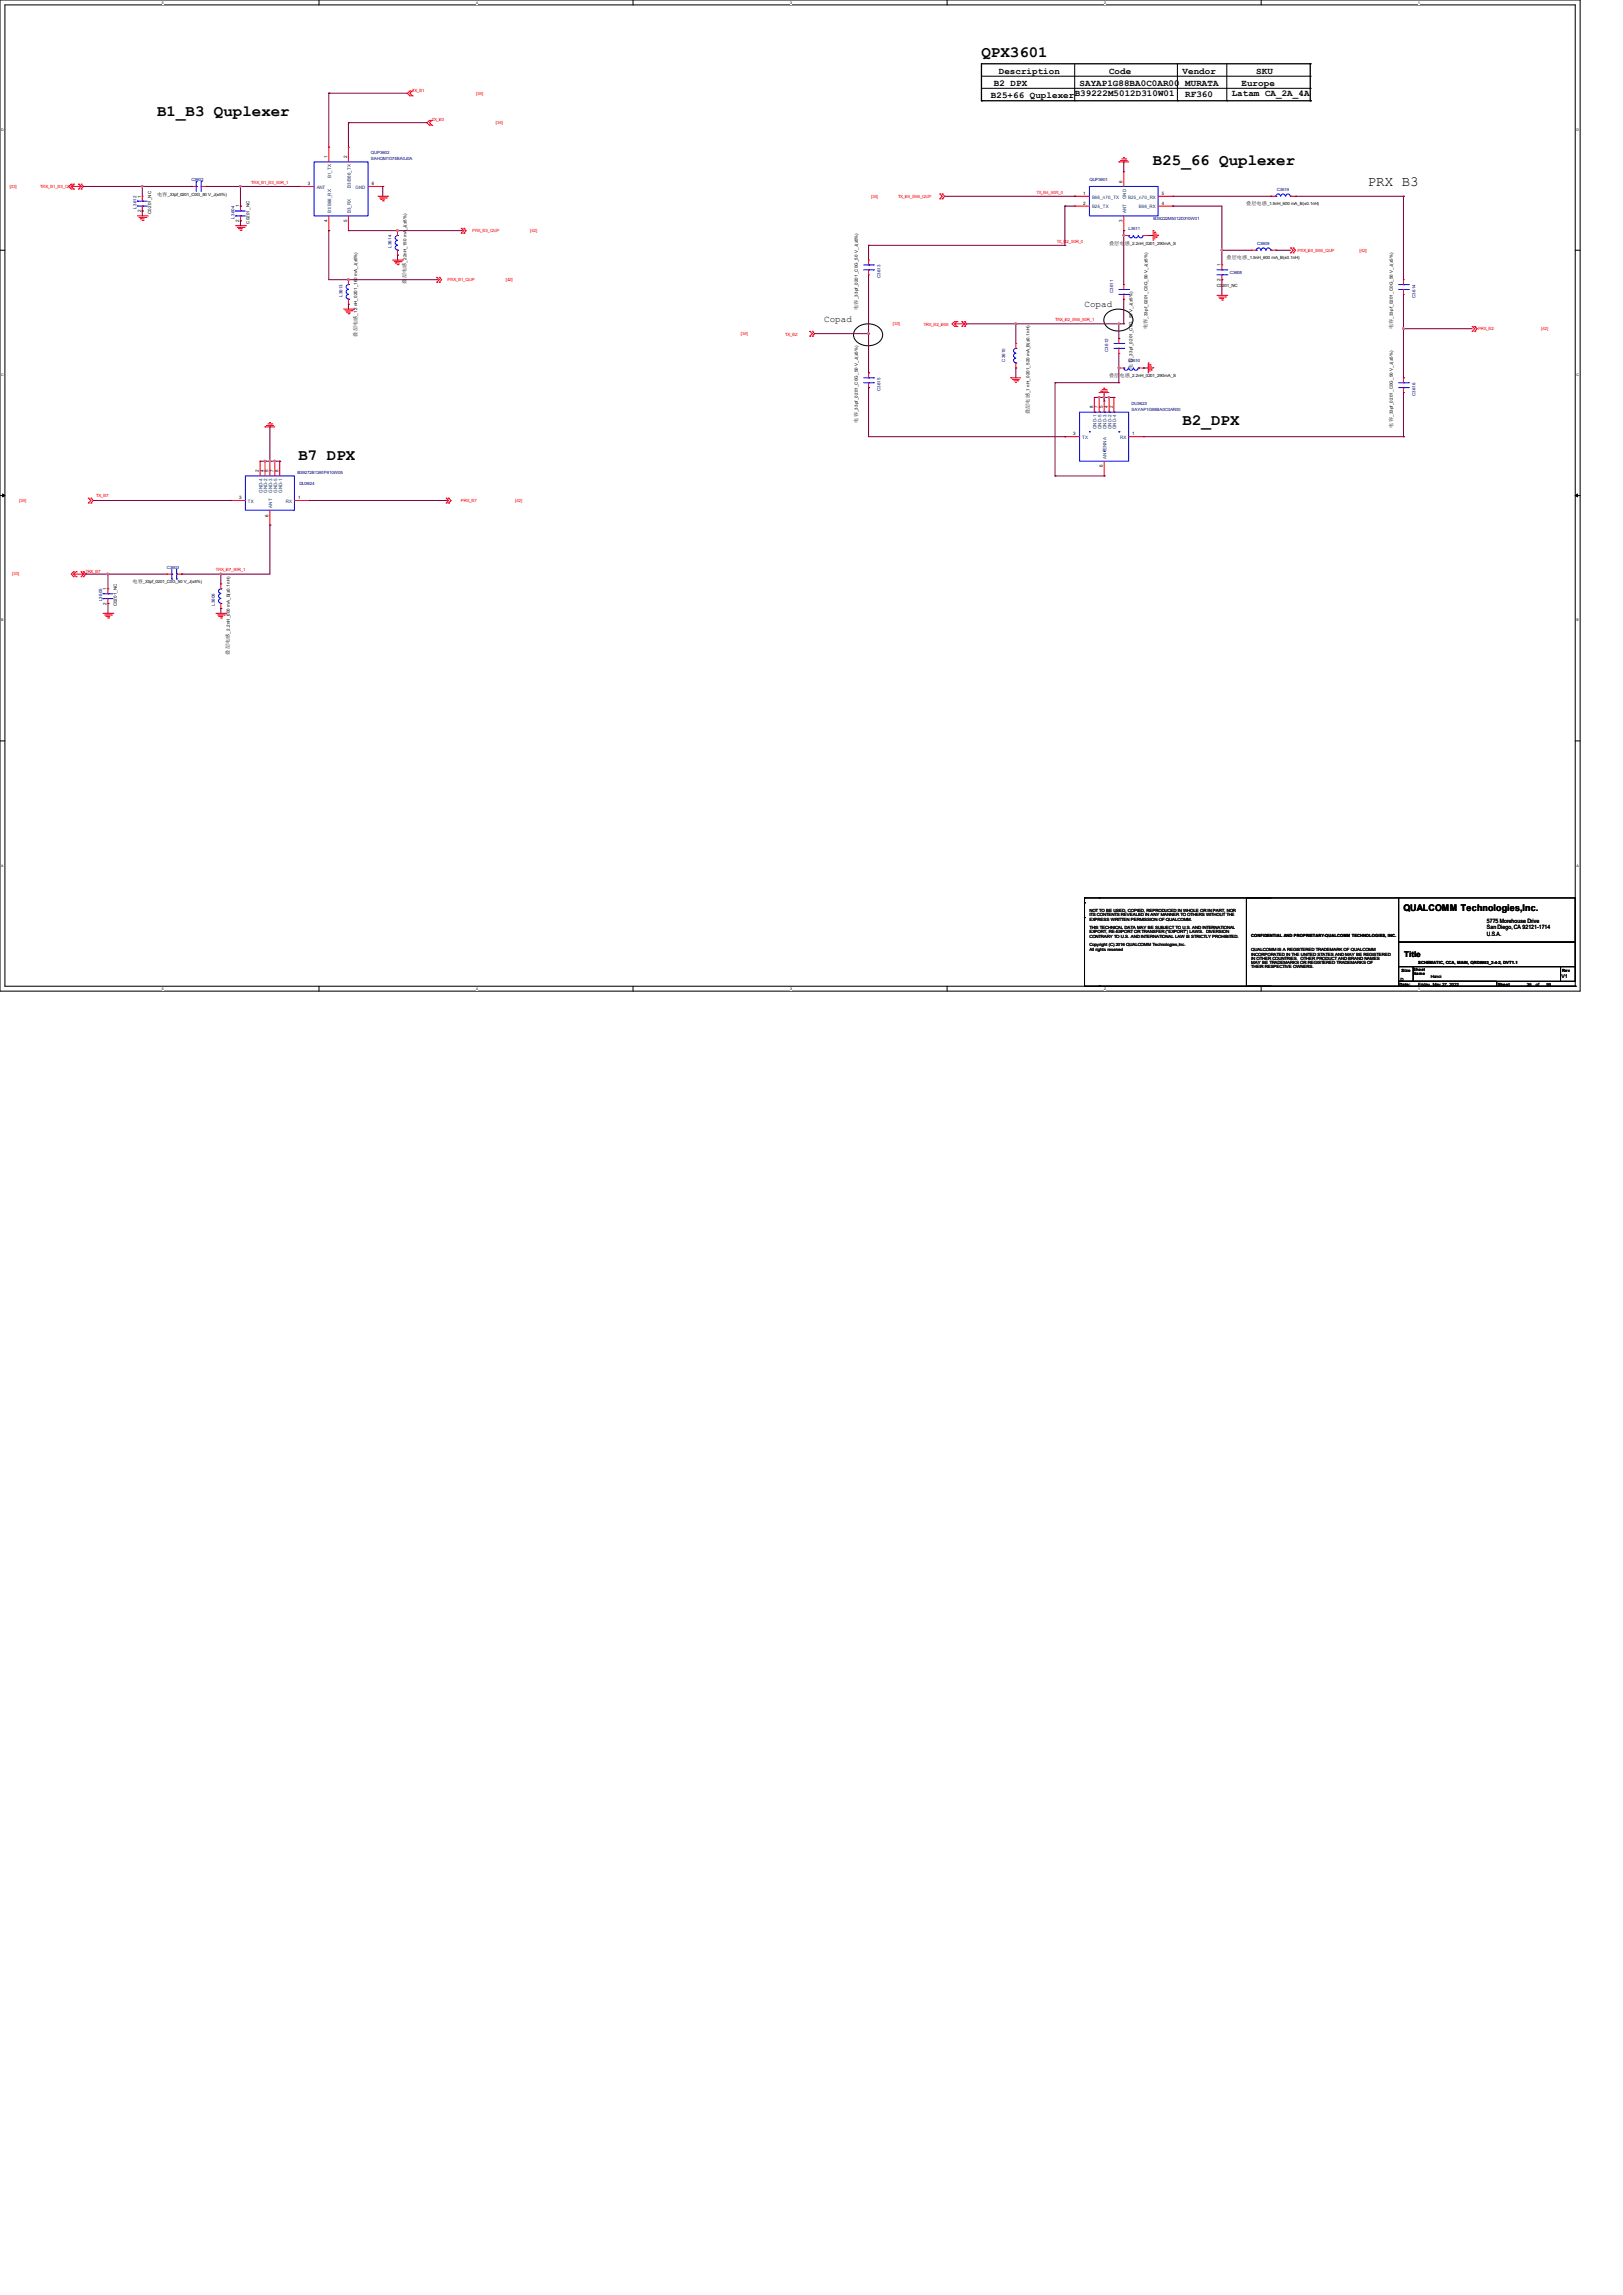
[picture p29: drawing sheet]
<svg xmlns="http://www.w3.org/2000/svg" width="210mm" height="297mm" viewBox="0 0 210 297" stroke-linecap="round" stroke-linejoin="round" font-family="sans-serif">
<defs><g id="words">
<g font-size="2">
<text x="127" y="7.4">QPX3601</text>
<text x="20.3" y="15">B1_B3 Quplexer</text>
<text x="149.2" y="21.4">B25_66 Quplexer</text>
<text x="38.6" y="59.5">B7 DPX</text>
<text x="153" y="55">B2_DPX</text>
</g>
<text font-size="1.8" x="177" y="24">PRX B3</text>
<g font-size="1.2">
<text x="128.6" y="11.1">B2 DPX</text>
<text x="129.2" y="9.6">Description</text>
<text x="139.7" y="11.1">SAYAP1G88BA0C0AR00</text>
<text x="143.5" y="9.6">Code</text>
<text x="153" y="9.6">Vendor</text>
<text x="153.4" y="11.1">MURATA</text>
<text x="160.7" y="11.1">Europe</text>
<text x="162.6" y="9.6">SKU</text>
<text x="128.2" y="12.7">B25+66 QuplexerB39222M5012D310W01</text>
<text x="153.4" y="12.6">RF360</text>
<text x="159.4" y="12.4">Latam CA_2A_4A</text>
<text x="106.6" y="41.6">Copad</text>
<text x="140.3" y="39.7">Copad</text>
<text x="181.6" y="117.9">QUALCOMM Technologies,Inc.</text>
</g>
<text font-size="1" x="181.7" y="123.9">Title</text>
<g font-size=".8">
<text x="192.4" y="119.5">5775 Morehouse Drive</text>
<text x="192.4" y="120.3">San Diego, CA 92121-1714</text>
<text x="192.4" y="121.1">U.S.A.</text>
</g>
<text font-size=".7" x="202" y="126.6">V1</text>
<g font-size=".6" fill="#f00">
<text x="53.3" y="11.9">TX_B1</text>
<text x="55.9" y="15.7">TX_B3</text>
<text x="61.6" y="12.2">[34]</text>
<text x="64.2" y="16">[34]</text>
<text x="32.5" y="23.8">TRX_B1_B3_50R_1</text>
<text x="1.3" y="24.3">[33]</text>
<text x="5.2" y="24.4">TRX_B1_B3_QUP</text>
<text x="112.7" y="25.6">[34]</text>
<text x="116.2" y="25.7">TX_B4_B66_QUP</text>
<text x="134.1" y="25.1">TX_B4_50R_0</text>
<text x="61.1" y="30">PRX_B3_QUP</text>
<text x="68.6" y="30">[42]</text>
<text x="136.7" y="31.4">TX_B2_50R_0</text>
<text x="167.9" y="32.6">PRX_B4_B66_QUP</text>
<text x="175.9" y="32.6">[42]</text>
<text x="57.9" y="36.4">PRX_B1_QUP</text>
<text x="65.4" y="36.4">[42]</text>
<text x="136.5" y="41.6">TRX_B2_B66_50R_1</text>
<text x="95.9" y="43.4">[34]</text>
<text x="101.6" y="43.4">TX_B2</text>
<text x="115.5" y="42.1">[33]</text>
<text x="119.5" y="42.2">TRX_B2_B66</text>
<text x="191.3" y="42.7">PRX_B2</text>
<text x="199.4" y="42.7">[42]</text>
<text x="2.5" y="64.9">[34]</text>
<text x="12.4" y="64.3">TX_B7</text>
<text x="59.6" y="64.9">PRX_B7</text>
<text x="66.7" y="64.9">[42]</text>
<text x="1.6" y="74.5">[33]</text>
<text x="11" y="74.2">TRX_B7</text>
<text x="27.9" y="74">TRX_B7_50R_1</text>
</g>
<g font-size=".6" fill="#000080">
<text x="24.8" y="23.4">C3602</text>
<text x="48" y="20">QUP3602</text>
<text x="48" y="20.8">SAHQM1G74BA0J0A</text>
<text x="141" y="23.4">QUP3601</text>
<text x="17.7" y="27" transform="rotate(-90 17.7 27)">L3612</text>
<text x="30.4" y="28.3" transform="rotate(-90 30.4 28.3)">L3604</text>
<text x="146" y="29.8">L3611</text>
<text x="149.3" y="28.5">B39222M5012D310W01</text>
<text x="165.2" y="24.7">C3619</text>
<text x="50.7" y="32.1" transform="rotate(-90 50.7 32.1)">L3614</text>
<text x="159.1" y="35.5">C3608</text>
<text x="162.7" y="31.7">C3609</text>
<text x="44.3" y="38.4" transform="rotate(-90 44.3 38.4)">L3613</text>
<text x="113.9" y="36" transform="rotate(-90 113.9 36)">C3613</text>
<text x="144" y="37.9" transform="rotate(-90 144 37.9)">C3611</text>
<text x="183.1" y="38.6" transform="rotate(-90 183.1 38.6)">C3614</text>
<text x="130.1" y="46.8" transform="rotate(-90 130.1 46.8)">C3610</text>
<text x="143.4" y="45.5" transform="rotate(-90 143.4 45.5)">C3612</text>
<text x="146" y="46.9">L3610</text>
<text x="113.9" y="50.6" transform="rotate(-90 113.9 50.6)">C3615</text>
<text x="146.4" y="52.4">DU3623</text>
<text x="146.4" y="53.1">SAYAP1G88BA0C0AR00</text>
<text x="183.1" y="51.3" transform="rotate(-90 183.1 51.3)">C3616</text>
<text x="38.5" y="61.4">B39272B1261P810W05</text>
<text x="38.7" y="62.8">DU3624</text>
<text x="13.2" y="77.8" transform="rotate(-90 13.2 77.8)">L3605</text>
<text x="21.6" y="73.6">C3603</text>
<text x="27.8" y="78.4" transform="rotate(-90 27.8 78.4)">L3606</text>
</g>
<g font-size=".6">
<text x="39.8" y="24">3</text>
<text x="42.4" y="20.5" transform="rotate(-90 42.4 20.5)">1</text>
<text x="44.9" y="20.5" transform="rotate(-90 44.9 20.5)">2</text>
<text x="48.1" y="24">6</text>
<text x="145.2" y="23.7" transform="rotate(-90 145.2 23.7)">6</text>
<text x="18.2" y="27.5" transform="rotate(-90 18.2 27.5)">2</text>
<text x="18.2" y="25.6" transform="rotate(-90 18.2 25.6)">1</text>
<text x="19.6" y="27.7" transform="rotate(-90 19.6 27.7)">C0201_NC</text>
<text x="20.3" y="25.3">电容</text>
<text x="21.7" y="25.3">_33pf_0201_C0G_50 V_J(±5%)</text>
<text x="30.9" y="28.7" transform="rotate(-90 30.9 28.7)">2</text>
<text x="30.9" y="26.8" transform="rotate(-90 30.9 26.8)">1</text>
<text x="32.3" y="29" transform="rotate(-90 32.3 29)">C0201_NC</text>
<text x="42.4" y="28.7" transform="rotate(-90 42.4 28.7)">4</text>
<text x="44.9" y="28.7" transform="rotate(-90 44.9 28.7)">5</text>
<text x="140.2" y="25.2">1</text>
<text x="140.2" y="26.5">2</text>
<text x="145.2" y="28.7" transform="rotate(-90 145.2 28.7)">3</text>
<text x="150.3" y="26.5">4</text>
<text x="150.3" y="25.2">5</text>
<text x="161.2" y="26.6">叠层电感</text>
<text x="164" y="26.6">_1.5nH_600 mA_B(±0.1nH)</text>
<text x="52.6" y="34" transform="rotate(-90 52.6 34)">_22nH_150 mA_J(±5%)</text>
<text x="143.5" y="31.7">叠层电感</text>
<text x="146.2" y="31.7">_2.2nH_0201_290mA_S</text>
<text x="157.9" y="34.5" transform="rotate(-90 157.9 34.5)">1</text>
<text x="158.7" y="33.6">叠层电感</text>
<text x="161.4" y="33.6">_1.5nH_600 mA_B(±0.1nH)</text>
<text x="46.2" y="40.9" transform="rotate(-90 46.2 40.9)">_12 nH_0201_160 mA_J(±5%)</text>
<text x="52.6" y="36.7" transform="rotate(-90 52.6 36.7)">叠层电感</text>
<text x="111" y="40.1" transform="rotate(-90 111 40.1)">电容</text>
<text x="111" y="38.7" transform="rotate(-90 111 38.7)">_33pf_0201_C0G_50 V_J(±5%)</text>
<text x="148.5" y="41.3" transform="rotate(-90 148.5 41.3)">_33pf_0201_C0G_50 V_J(±5%)</text>
<text x="157.5" y="37.1">C0201_NC</text>
<text x="157.9" y="36.4" transform="rotate(-90 157.9 36.4)">2</text>
<text x="180.2" y="41.3" transform="rotate(-90 180.2 41.3)">_33pf_0201_C0G_50 V_J(±5%)</text>
<text x="46.2" y="43.6" transform="rotate(-90 46.2 43.6)">叠层电感</text>
<text x="146.6" y="47.7" transform="rotate(-90 146.6 47.7)">电容</text>
<text x="146.6" y="46.4" transform="rotate(-90 146.6 46.4)">_33pf_0201_C0G_50 V_J(±5%)</text>
<text x="148.5" y="42.6" transform="rotate(-90 148.5 42.6)">电容</text>
<text x="180.2" y="42.6" transform="rotate(-90 180.2 42.6)">电容</text>
<text x="111" y="53.3" transform="rotate(-90 111 53.3)">_33pf_0201_C0G_50 V_J(±5%)</text>
<text x="133.2" y="53.6" transform="rotate(-90 133.2 53.6)">叠层电感</text>
<text x="133.2" y="50.9" transform="rotate(-90 133.2 50.9)">_1 nH_0201_520 mA_B(±0.1nH)</text>
<text x="141.4" y="52.9" transform="rotate(-90 141.4 52.9)">8</text>
<text x="142.1" y="52.9" transform="rotate(-90 142.1 52.9)">7</text>
<text x="142.7" y="52.9" transform="rotate(-90 142.7 52.9)">5</text>
<text x="143.3" y="52.9" transform="rotate(-90 143.3 52.9)">4</text>
<text x="143.5" y="48.8">叠层电感</text>
<text x="144" y="52.9" transform="rotate(-90 144 52.9)">2</text>
<text x="146.2" y="48.8">_2.2nH_0201_290mA_S</text>
<text x="180.2" y="54" transform="rotate(-90 180.2 54)">_33pf_0201_C0G_50 V_J(±5%)</text>
<text x="111" y="54.7" transform="rotate(-90 111 54.7)">电容</text>
<text x="138.9" y="56.3">3</text>
<text x="146.5" y="56.3">1</text>
<text x="180.2" y="55.3" transform="rotate(-90 180.2 55.3)">电容</text>
<text x="30.9" y="64.6">3</text>
<text x="33.5" y="61.1" transform="rotate(-90 33.5 61.1)">2</text>
<text x="34.1" y="61.1" transform="rotate(-90 34.1 61.1)">4</text>
<text x="34.8" y="61.1" transform="rotate(-90 34.8 61.1)">5</text>
<text x="35.4" y="61.1" transform="rotate(-90 35.4 61.1)">7</text>
<text x="36" y="61.1" transform="rotate(-90 36 61.1)">8</text>
<text x="38.6" y="64.6">1</text>
<text x="142.7" y="60.5" transform="rotate(-90 142.7 60.5)">6</text>
<text x="34.8" y="66.8" transform="rotate(-90 34.8 66.8)">6</text>
<text x="13.8" y="76.4" transform="rotate(-90 13.8 76.4)">1</text>
<text x="17.1" y="75.5">电容</text>
<text x="18.5" y="75.5">_33pf_0201_C0G_50 V_J(±5%)</text>
<text x="13.8" y="78.3" transform="rotate(-90 13.8 78.3)">2</text>
<text x="15.1" y="78.5" transform="rotate(-90 15.1 78.5)">C0201_NC</text>
<text x="29.7" y="82" transform="rotate(-90 29.7 82)">_2.2nH_600 mA_B(±0.1nH)</text>
<text x="29.7" y="84.7" transform="rotate(-90 29.7 84.7)">叠层电感</text>
<text x="141" y="118">NOT TO BE USED, COPIED, REPRODUCED IN WHOLE OR IN PART, NOR</text>
<text x="141" y="118.6">ITS CONTENTS REVEALED IN ANY MANNER TO OTHERS WITHOUT THE</text>
<text x="141" y="119.1">EXPRESS WRITTEN PERMISSION OF QUALCOMM.</text>
<text x="141" y="120.3">THIS TECHNICAL DATA MAY BE SUBJECT TO U.S. AND INTERNATIONAL</text>
<text x="141" y="120.8">EXPORT, RE-EXPORT OR TRANSFER (&quot;EXPORT&quot;) LAWS. DIVERSION</text>
<text x="141" y="121.4">CONTRARY TO U.S. AND INTERNATIONAL LAW IS STRICTLY PROHIBITED.</text>
<text x="141" y="122.5">Copyright (C) 2016 QUALCOMM Technologies,Inc.</text>
<text x="141" y="123">All rights reserved</text>
<text x="161.9" y="121.2">CONFIDENTIAL AND PROPRIETARY-QUALCOMM TECHNOLOGIES, INC.</text>
<text x="161.9" y="123.1">QUALCOMM IS A REGISTERED TRADEMARK OF QUALCOMM</text>
<text x="161.9" y="123.7">INCORPORATED IN THE UNITED STATES AND MAY BE REGISTERED</text>
<text x="161.9" y="124.2">IN OTHER COUNTRIES. OTHER PRODUCT AND BRAND NAMES</text>
<text x="161.9" y="124.8">MAY BE TRADEMARKS OR REGISTERED TRADEMARKS OF</text>
<text x="161.9" y="125.3">THEIR RESPECTIVE OWNERS.</text>
<text x="181.4" y="125.7">Size Sheet</text>
<text x="183.5" y="124.7">SCHEMATIC, CCA, MAIN, QRD8953_2-4-2, DVT1.1</text>
<text x="202.1" y="125.8">Rev</text>
<text x="181.1" y="127.6">Date:</text>
<text x="181.2" y="126.9">D</text>
<text x="182.9" y="126.2">Name</text>
<text x="183.5" y="127.6">Friday, May 27, 2022</text>
<text x="185.1" y="126.6">Hanoi</text>
<text x="193.8" y="127.6">Sheet</text>
<text x="197.6" y="127.6">36</text>
<text x="198.8" y="127.6">of</text>
<text x="200.1" y="127.6">99</text>
</g>
<g font-size=".6" fill="#004080">
<text x="42.8" y="23.1" transform="rotate(-90 42.8 23.1)">B1_TX</text>
<text x="41" y="24.4">ANT</text>
<text x="42.8" y="27.6" transform="rotate(-90 42.8 27.6)">B1/B66_RX</text>
<text x="45.4" y="27.6" transform="rotate(-90 45.4 27.6)">B3_RX</text>
<text x="45.4" y="24.3" transform="rotate(-90 45.4 24.3)">B3/B66_TX</text>
<text x="46" y="24.4">GND</text>
<text x="141.3" y="25.7">B66_n70_TX</text>
<text x="141.3" y="27">B25_TX</text>
<text x="145.7" y="27.6" transform="rotate(-90 145.7 27.6)">ANT</text>
<text x="145.7" y="25.8" transform="rotate(-90 145.7 25.8)">GND</text>
<text x="146" y="25.7">B25_n70_RX</text>
<text x="147.4" y="27">B66_RX</text>
<text x="140" y="56.8">TX</text>
<text x="141.9" y="55.5" transform="rotate(-90 141.9 55.5)">GND-1</text>
<text x="142.5" y="55.5" transform="rotate(-90 142.5 55.5)">GND-5</text>
<text x="143.2" y="59.3" transform="rotate(-90 143.2 59.3)">ANTENNA</text>
<text x="143.2" y="55.5" transform="rotate(-90 143.2 55.5)">GND-3</text>
<text x="143.8" y="55.5" transform="rotate(-90 143.8 55.5)">GND-2</text>
<text x="144.4" y="55.5" transform="rotate(-90 144.4 55.5)">GND-4</text>
<text x="144.9" y="56.8">RX</text>
<text x="32.1" y="65.1">TX</text>
<text x="34" y="63.8" transform="rotate(-90 34 63.8)">GND-4</text>
<text x="34.6" y="63.8" transform="rotate(-90 34.6 63.8)">GND-2</text>
<text x="35.2" y="65.7" transform="rotate(-90 35.2 65.7)">ANT</text>
<text x="35.2" y="63.8" transform="rotate(-90 35.2 63.8)">GND-3</text>
<text x="35.9" y="63.8" transform="rotate(-90 35.9 63.8)">GND-5</text>
<text x="36.5" y="63.8" transform="rotate(-90 36.5 63.8)">GND-1</text>
<text x="37" y="65.1">RX</text>
</g>
<g font-size=".5">
<text x="21" y=".5">5</text>
<text x="61.6" y=".5">4</text>
<text x="102.2" y=".5">3</text>
<text x="142.9" y=".5">2</text>
<text x="183.5" y=".5">1</text>
<text x=".2" y="16.9">D</text>
<text x="204" y="16.9">D</text>
<text x=".2" y="48.6">C</text>
<text x="204" y="48.6">C</text>
<text x=".2" y="80.4">B</text>
<text x="204" y="80.4">B</text>
<text x=".2" y="112.1">A</text>
<text x="204" y="112.1">A</text>
<text x="21" y="128.1">5</text>
<text x="61.6" y="128.1">4</text>
<text x="102.2" y="128.1">3</text>
<text x="142.9" y="128.1">2</text>
<text x="183.5" y="128.1">1</text>
</g>
</g></defs>
<path d="M0 0h204.5v128.3h-204.5zM.6 .6h203.2v127h-203.2z" fill="none" stroke="#000" stroke-width=".13"/>
<g fill="#fff">
<path d="M21 .1h.2v.5h-.2z"/>
<path d="M21 127.7h.2v.5h-.2z"/>
</g>
<path d="M41.3 0v.6M41.3 127.6v.7" fill="none" stroke="#000" stroke-width=".13"/>
<g fill="#fff">
<path d="M61.6 .1h.2v.5h-.2z"/>
<path d="M61.6 127.7h.2v.5h-.2z"/>
</g>
<path d="M81.9 0v.6M81.9 127.6v.7" fill="none" stroke="#000" stroke-width=".13"/>
<g fill="#fff">
<path d="M102.2 .1h.2v.5h-.2z"/>
<path d="M102.2 127.7h.2v.5h-.2z"/>
</g>
<path d="M122.6 0v.6M122.6 127.6v.7" fill="none" stroke="#000" stroke-width=".13"/>
<g fill="#fff">
<path d="M142.9 .1h.2v.5h-.2z"/>
<path d="M142.9 127.7h.2v.5h-.2z"/>
</g>
<path d="M163.2 0v.6M163.2 127.6v.7" fill="none" stroke="#000" stroke-width=".13"/>
<g fill="#fff">
<path d="M183.5 .1h.2v.5h-.2z"/>
<path d="M183.5 127.7h.2v.5h-.2z"/>
<path d="M.2 16.5h.3v.5h-.3z"/>
<path d="M204 16.5h.3v.5h-.3z"/>
<path d="M.2 48.3h.3v.5h-.3z"/>
<path d="M204 48.3h.3v.5h-.3z"/>
</g>
<path d="M0 32.4h.6M203.8 32.4h.7" fill="none" stroke="#000" stroke-width=".13"/>
<g fill="#fff">
<path d="M.2 80h.2v.5h-.2z"/>
<path d="M204 80h.3v.5h-.3z"/>
</g>
<path d="M0 64.1h.6M203.8 64.1h.7" fill="none" stroke="#000" stroke-width=".13"/>
<path d="M.3 63.9l.3 .2-.3 .2zM203.8 64.1l.3-.2v.4z" fill="#000" stroke="#000" stroke-width=".13"/>
<g fill="#fff">
<path d="M.2 111.8h.3v.5h-.3z"/>
<path d="M204 111.8h.3v.5h-.3z"/>
</g>
<g fill="none" stroke="#000" stroke-width=".13">
<path d="M127 9.9h42.5M127 11.4h42.5M139.1 13h.1M139.1 8.3v4.7M152.4 13h.1M152.4 8.3v4.7M158.7 13h.1M158.7 8.3v4.7M169.5 9.9h.1M169.5 11.4h.1M110.7 42.6a2.16 2.16 0 0 1 3.4 .4 1.42 1.42 0 0 1-1.3 1.7 2.01 2.01 0 0 1-2.3-1l-.1-.4zM143.1 40.7a2.16 2.16 0 0 1 3.4 .3 1.42 1.42 0 0 1-1.3 1.8 2.01 2.01 0 0 1-2.3-1l-.1-.4z"/>
<path d="M0 95.9h.6M203.8 95.9h.7M140.3 118.7h.1M140.3 116.2h.1M140.3 116.8h.1M140.3 116.2v11.4M140.3 116.2h24.2M142.2 116.2h.1M161.3 116.2h19.7v11.4h-19.7zM181 116.2h22.8v5.7h-22.8zM140.3 127.6h.1M140.3 127.6h24.2"/>
<path d="M142.2 127.6h.1M181 121.9h22.8v3.2h-22.8zM181 127h12.7v.6h-12.7zM181 125.1h1.9v1.9h-1.9zM182.9 125.1h19v1.9h-19zM193.7 127.6h10.1M201.9 125.1h1.9v1.9h-1.9zM203.8 127.6h.1"/>
</g>
<path d="M127 13h.1M127 13h42.5M169.5 8.3h-42.5v4.7M169.5 8.3h.1M169.5 13h.1M169.5 8.3v4.7" fill="none" stroke="#000" stroke-width=".17"/>
<g fill="none" stroke="#f00" stroke-width=".13">
<path d="M42.5 19.1h.1M42.5 19.1v1.9M45.1 19.1h.1M45.1 19.1v1.9M53 11.8l-.3 .3 .3 .3M53 12.4h.1M53 11.8h.1M53.3 11.8h.1M53.3 12.4h.1M53.3 11.8l-.3 .3 .3 .3M55.6 16.2h.1M55.6 15.6h.1"/>
<path d="M55.6 15.6l-.4 .3 .4 .3M55.9 15.6h.1M55.9 16.2h.1M55.9 15.6l-.3 .3 .3 .3M9.2 23.8h.1M9.2 24.5h.1M9.2 24.1l.3 .4M9.2 24.1h1.3M9.2 23.8l-.3 .3 .3 .4M9.5 23.8l-.3 .3M9.5 23.8h.1M9.5 24.5h.1"/>
<path d="M10.2 23.8h.1M10.2 24.5h.1M10.2 23.8l.3 .3M10.5 24.5h.1M10.5 23.8h.1M10.5 24.1h.1M10.5 24.1l-.3 .4M10.5 23.8l.3 .3-.3 .4M17.8 27.9h1.3M18 28.2h.9M18.2 28.3h.5M18.2 28.3h.1"/>
<path d="M18.4 28.5h.1M18.4 25.4h.1M18.4 27.3h.1M18.4 25.4v.6M18.4 26.7v.6M18.5 28.5h.1M18.9 28.2h.1M19 27.9h.1M24.8 24.1h.1M24.8 24.1h.6M26 24.1h.7M26.7 24.1h.1"/>
<path d="M30.5 29.2h1.3M30.7 29.4h.9M30.9 29.6h.5M30.9 29.6h.1M31.1 29.8h.1M31.1 26.7h.1M31.1 28.6h.1M31.1 26.7v.6M31.1 27.9v.7M31.2 29.8h.1M31.6 29.4h.1M31.7 29.2h.1"/>
<path d="M38.7 24.1h1.9M38.7 24.1h.1M42.5 29.8h.1M42.5 27.9v1.9M45.1 39.4h.1M45.1 36.2h.1M45.1 29.8h.1M45.1 27.9v1.9M45.1 36.2v.6M45.1 38.7v.7M47.6 24.1h1.9M48.9 25.4h1.3"/>
<path d="M49.1 25.6h.9M49.3 25.8h.1M49.3 25.8h.5M49.5 26h.1M49.5 24.1h.1M49.6 26h.1M50 25.6h.1M50.2 25.4h.1M50.8 33.7h1.3M51 33.9h.9M51.2 34h.1M51.2 34h.5"/>
<path d="M51.4 34.2h.1M51.4 33h.1M51.4 29.8h.1M51.4 29.8v.7M51.4 32.4v.6M51.5 34.2h.1M51.9 33.9h.1M52.1 33.7h.1M56.5 36.5h.1M56.5 35.9h.1M56.5 35.9l.4 .3-.4 .3M56.9 35.9l.2 .3-.2 .3"/>
<path d="M56.9 36.5h.1M56.9 35.9h.1M59.7 30.2h.1M59.7 29.5h.1M59.7 29.5l.3 .3-.3 .4M60 29.5l.3 .3-.3 .4M60 30.2h.1M60 29.5h.1M112.4 35.6h.1M112.4 33.7h.1M112.4 33.7v.6M112.4 34.9v.7"/>
<path d="M121.6 25.1l.3 .3-.3 .3M121.6 25.1h.1M121.6 25.7h.1M121.9 25.1l.4 .3-.4 .3M121.9 25.7h.1M121.9 25.1h.1M139.1 25.4h1.9M139.1 26.7h1.9M139.1 25.4h.1M139.1 26.7h.1M144.8 21h.1M144.8 21h1.2"/>
<path d="M145 20.8h.9M145 20.8h.1M145.2 20.6h.5M145.4 20.4h.1M145.4 30.5h.6M145.4 29.8h.1M145.4 22.2h.1M145.4 38.7h.1M145.4 36.8h.1M145.4 30.5h.1M145.4 22.2v1.9M145.4 27.9v1.9"/>
<path d="M145.4 36.8v.7M145.4 38.1v.6M145.7 20.6h.1M148 30.5h.6M148.6 30.5h.1M149.2 29.8h.1M149.2 29.8v1.3M149.4 30.1h.1M149.4 30.1v.8M149.6 30.7h.1M149.6 30.2v.5M149.8 30.4h.1"/>
<path d="M149.8 30.4v.2M149.9 25.4h1.9M149.9 26.7h1.9M151.8 26.7h.1M151.8 25.4h.1M157.5 38.2h1.2M157.7 38.4h.9M157.9 38.6h.1M157.9 38.6h.5M158.1 38.8h.1M158.1 34.3h.1M158.1 36.2h.1"/>
<path d="M158.1 34.3v.6M158.1 35.6v.6M158.2 38.8h.1M158.6 38.4h.1M158.7 38.2h.1M161.9 32.4h.7M161.9 32.4h.1M164.5 25.4h.6M164.5 25.4h.1M164.5 32.4h.6M165.1 32.4h.1M167 32.1l.3 .3-.3 .3"/>
<path d="M167 32.7h.1M167 32.1h.1M167 25.4h.6M167.3 32.7h.1M167.3 32.1h.1M167.3 32.1l.3 .3-.3 .3M167.6 25.4h.1M181.6 38.1h.1M181.6 36.2h.1M181.6 36.2v.6M181.6 37.5v.6M33.7 59.7h.1"/>
<path d="M33.7 59.7v1.9M34.3 55.2h.1M34.3 59.7h.1M34.3 59.7v1.9M34.3 55.2h1.3M34.5 55.1h.9M34.5 55.1h.1M34.7 54.9h.5M34.9 54.7h.1M34.9 59.7h.1M34.9 59.7v1.9M35.2 54.9h.1"/>
<path d="M35.6 59.7h.1M35.6 59.7v1.9M36.2 59.7h.1M36.2 59.7v1.9M44.4 40h1.3M44.7 40.2h.9M44.8 40.4h.1M44.8 40.4h.5M45 40.6h.2M45.2 40.6h.1M45.6 40.2h.1M45.7 40h.1"/>
<path d="M104.8 42.9l.3 .3-.3 .3M104.8 43.5h.1M104.8 42.9h.1M105.1 42.9l.3 .3-.3 .3M105.1 42.9h.1M105.1 43.5h.1M112.4 50.2h.1M112.4 48.3h.1M112.4 48.3v.6M112.4 49.5v.7M123.5 41.6h.1M123.5 42.2h.1"/>
<path d="M123.5 41.9l.3 .3M123.5 41.9h1.3M123.5 41.6l-.3 .3 .3 .3M123.8 41.6h.1M123.8 42.2h.1M123.8 41.6l-.3 .3M124.5 41.6h.1M124.5 42.2h.1M124.5 41.6l.3 .3M124.8 41.6l.3 .3-.3 .3M124.8 42.2h.1M124.8 41.6h.1"/>
<path d="M124.8 41.9h.1M124.8 41.9l-.3 .3M130.8 48.9h.1M130.8 48.9h1.3M131 49.1h.1M131 49.1h.9M131.2 49.3h.5M131.4 49.5h.1M131.4 47.6h.1M131.4 44.5h.1M131.4 44.4v.7M131.4 47v.6"/>
<path d="M131.7 49.3h.1M137.8 56.5h1.9M137.8 56.5h.1M141.6 51.4h.1M141.6 51.4v1.9M142.2 50.8h1.3M142.2 50.8h.1M142.2 51.4h.1M142.2 51.4v1.9M142.5 50.6h.1M142.5 50.6h.8M142.6 50.4h.5"/>
<path d="M142.8 50.2h.2M142.8 50.2h.1M142.9 51.4h.1M142.9 51.4v1.9M142.9 59.7v1.9M143.1 50.4h.1M143.5 51.4h.1M143.5 51.4v1.9M144.1 51.4h.1M144.1 51.4v1.9M144.8 45.7h.1M144.8 43.8h.1"/>
<path d="M144.8 47.6h.1M144.8 43.8v.7M144.8 45.1v.6M144.8 47.6h.6M146 56.5h2M147.3 47.6h.7M148 47.6h.1M148 56.5h.1M148.6 47h.1M148.6 47v1.3M148.8 47.2h.1M148.8 47.2v.9"/>
<path d="M149 47.9h.1M149 47.4v.5M149.2 47.6h.1M149.2 47.6v.1M181.6 50.8h.1M181.6 48.9h.1M181.6 48.9v.6M181.6 50.2v.6M190.5 42.9h.1M190.5 42.2h.1M190.5 42.2l.3 .3-.3 .4M190.8 42.2l.3 .3-.3 .4"/>
<path d="M190.8 42.9h.1M190.8 42.2h.1M9.5 74l-.3 .3 .3 .3M9.5 74h.1M9.5 74.6h.1M9.5 74.3l.4 .3M9.5 74.3h1.3M9.9 74h.1M9.9 74.6h.1M9.9 74l-.4 .3M10.5 74h.1M10.5 74.6h.1"/>
<path d="M10.5 74l.3 .3M10.8 74l.3 .3-.3 .3M10.8 74.6h.1M10.8 74h.1M10.8 74.3h.1M10.8 74.3l-.3 .3M11.4 64.5l.4 .3-.4 .3M11.4 64.5h.1M11.4 65.1h.1M11.8 65.1h.1M11.8 64.5h.1M11.8 64.5l.3 .3-.3 .3"/>
<path d="M13.3 79.4h1.3M13.5 79.6h.9M13.7 79.8h.5M13.7 79.8h.1M13.9 80h.2M14 76.2h.1M14 78.1h.1M14 76.2v.6M14 77.5v.6M14.1 80h.1M14.4 79.6h.1M14.6 79.4h.1"/>
<path d="M21.6 74.3h.6M21.6 74.3h.1M22.9 74.3h.6M23.5 74.3h.1M27.9 79.4h1.3M28.2 79.6h.8M28.3 79.8h.1M28.3 79.8h.5M28.5 80h.2M28.6 78.7h.1M28.6 75.6h.1M28.6 75.6v.6"/>
<path d="M28.6 78.1v.6M28.7 80h.1M29 79.6h.1M29.2 79.4h.1M29.8 64.8h.1M29.8 64.8h1.9M34.9 67.9h.1M34.9 66v1.9M38.1 64.8h1.9M40 64.8h.1M57.7 65.1h.1M57.7 64.5h.1"/>
<path d="M57.7 64.5l.3 .3-.3 .3M58 64.5l.4 .3-.4 .3M58 65.1h.1M58 64.5h.1M142.9 61.6h.1"/>
</g>
<g fill="none" stroke="#00f" stroke-width=".13">
<path d="M17.8 26h1.2M17.8 26.7h1.2M17.8 26h.1M17.8 26.7h.1M18.4 26h.1M18.4 26.7h.1M25.4 23.5h.1M25.4 24.1h.1M25.4 23.5v1.3M26 24.1h.1M26 23.5h.1M26 23.5v1.3"/>
<path d="M30.5 27.3h1.2M30.5 27.9h1.2M30.5 27.3h.1M30.5 27.9h.1M31.1 27.3h.1M31.1 27.9h.1M40.6 21h7v6.9h-7zM45.1 38.1a.3 .3 0 0 0-.3 .3 .3 .3 0 0 0 .3 .3M45.1 37.5a.3 .3 0 0 0-.3 .3 .3 .3 0 0 0 .3 .3M45.1 36.8a.3 .3 0 0 0-.3 .3 .3 .3 0 0 0 .3 .3M45.1 36.8h.1M45.1 38.7h.1"/>
<path d="M51.4 30.5h.1M51.4 32.4h.1M51.4 31.8a.3 .3 0 0 0-.3 .2 .3 .3 0 0 0 .3 .3M51.4 31.1a.3 .3 0 0 0-.3 .3 .3 .3 0 0 0 .3 .3M51.4 30.5a.3 .3 0 0 0-.3 .3 .3 .3 0 0 0 .3 .3M111.8 34.9h1.2M111.8 34.3h1.2M112.4 34.9h.1M112.4 34.3h.1M113 34.9h.1M113 34.3h.1M141 24.1h8.9v3.8h-8.9z"/>
<path d="M144.8 38.1h1.2M144.8 37.5h1.2M145.4 38.1h.1M145.4 37.5h.1M146 38.1h.1M146 37.5h.1M146 30.5h.1M146 30.5a.3 .3 0 0 0 .3 .3 .3 .3 0 0 0 .3-.3M146.7 30.5a.3 .3 0 0 0 .3 .3 .3 .3 0 0 0 .3-.3M147.3 30.5a.3 .3 0 0 0 .3 .3 .3 .3 0 0 0 .3-.3M148 30.5h.1M157.5 34.9h1.2"/>
<path d="M157.5 35.6h1.2M158.1 34.9h.1M158.1 35.6h.1M158.7 34.9h.1M158.7 35.6h.1M162.6 32.4h.1M162.6 32.4a.3 .3 0 0 1 .3-.3 .3 .3 0 0 1 .3 .3M163.2 32.4a.3 .3 0 0 1 .3-.3 .3 .3 0 0 1 .3 .3M163.8 32.4a.3 .3 0 0 1 .3-.3 .3 .3 0 0 1 .3 .3M164.5 32.4h.1M165.1 25.4a.3 .3 0 0 1 .3-.3 .3 .3 0 0 1 .3 .3M165.1 25.4h.1"/>
<path d="M165.7 25.4a.3 .3 0 0 1 .3-.3 .3 .3 0 0 1 .3 .3M166.4 25.4a.3 .3 0 0 1 .3-.3 .3 .3 0 0 1 .3 .3M167 25.4h.1M181 37.5h1.2M181 36.8h1.2M181.6 37.5h.1M181.6 36.8h.1M182.2 37.5h.1M182.2 36.8h.1M111.8 49.5h1.2M111.8 48.9h1.2M112.4 49.5h.1"/>
<path d="M112.4 48.9h.1M113 49.5h.1M113 48.9h.1M131.4 45.1h.1M131.4 47h.1M131.4 46.4a.3 .3 0 0 0-.3 .3 .3 .3 0 0 0 .3 .2M131.4 45.7a.3 .3 0 0 0-.3 .3 .3 .3 0 0 0 .3 .3M131.4 45.1a.3 .3 0 0 0-.3 .3 .3 .3 0 0 0 .3 .3M139.7 53.3h6.3v6.4h-6.3zM141 55.9h.1M141.6 53.3h.1M142.2 53.3h.1"/>
<path d="M142.9 58.4h.1M142.9 53.3h.1M143.5 53.3h.1M144.1 53.3h.1M144.1 45.1h1.3M144.1 44.5h1.3M144.8 45.1h.1M144.8 44.5h.1M144.8 55.9h.1M145.4 47.6a.3 .3 0 0 0 .3 .3 .3 .3 0 0 0 .3-.3M145.4 45.1h.1M145.4 44.5h.1"/>
<path d="M145.4 47.6h.1M146 47.6a.3 .3 0 0 0 .3 .3 .3 .3 0 0 0 .3-.3M146.7 47.6a.3 .3 0 0 0 .3 .3 .3 .3 0 0 0 .3-.3M147.3 47.6h.1M181 49.5h1.2M181 50.2h1.2M181.6 50.2h.1M181.6 49.5h.1M182.2 50.2h.1M182.2 49.5h.1M13.3 76.8h.1M13.3 77.5h.1"/>
<path d="M13.3 76.8h1.3M13.3 77.5h1.3M14 76.8h.1M14 77.5h.1M22.2 74.3h.1M22.2 74.9h.1M22.2 73.7v1.2M22.9 74.9h.1M22.9 74.3h.1M22.9 73.7v1.2M28.6 76.2h.1M28.6 78.1h.1"/>
<path d="M28.6 77.5a.3 .3 0 0 0-.3 .3 .3 .3 0 0 0 .3 .3M28.6 76.8a.3 .3 0 0 0-.3 .3 .3 .3 0 0 0 .3 .3M28.6 76.2a.3 .3 0 0 0-.3 .3 .3 .3 0 0 0 .3 .3M31.7 61.6h6.4v4.4h-6.4z"/>
</g>
<g fill="none" stroke="#800040" stroke-width=".13">
<path d="M42.5 12.1h10.2M42.5 12.1h.1M42.5 12.1v7M45.1 15.9h.1M45.1 15.9v3.2M45.1 15.9h10.1M10.8 24.1h14M18.4 24.1h.1M18.4 27.3h.1M18.4 24.1v1.3M18.4 27.3v.6M24.8 24.1h.1"/>
<path d="M26.7 24.1h12M31.1 24.1h.1M31.1 28.6h.1M31.1 26.7h.1M31.1 24.1v2.6M31.1 28.6v.6M42.5 29.8h.1M42.5 29.8v6.4h14M45.1 36.2h.1M45.1 39.4h.1M45.1 39.4v.6M45.1 29.8h14.6"/>
<path d="M49.5 24.1h.1M49.5 24.1v1.3M51.4 33h.1M51.4 29.8h.1M51.4 33v.7M56.5 36.2h.1M59.7 29.8h.1M112.4 31.8h.1M112.4 31.8h25.4M112.4 31.8v1.9M112.4 35.6v12.7M122.3 25.4h16.8"/>
<path d="M137.8 31.8h.1M137.8 26.7h.1M137.8 26.7v5.1M137.8 26.7h1.3M139.1 25.4h.1M145.4 21h.1M145.4 29.8h.1M145.4 30.5h.1M145.4 21v1.2M145.4 29.8v7M145.4 38.7v3.2M148.6 30.5h.6"/>
<path d="M148.6 30.5h.1M151.8 26.7h.1M151.8 25.4h12.7M151.8 26.7h6.3v7.6M158.1 32.4h3.8M158.1 32.4h.1M158.1 36.2h.1M158.1 36.2v2M164.5 25.4h.1M165.1 32.4h1.9M165.1 32.4h.1M167.6 25.4h14"/>
<path d="M181.6 25.4h.1M181.6 25.4v10.8M181.6 38.1v10.8M33.7 59.7h2.5M34.3 59.7h.1M34.9 55.2h.1M34.9 59.7h.1M34.9 55.2v4.5M35.6 59.7h.1M36.2 59.7h.1M105.4 43.2h7M112.4 50.2h.1"/>
<path d="M112.4 43.2h.1M112.4 48.3h.1M112.4 50.2v6.3h25.4M125.1 41.9h20.3M131.4 41.9h.1M131.4 47.6h.1M131.4 41.9v2.6M131.4 47.6v1.3M136.5 49.5h8.3M136.5 49.5h.1M136.5 49.5v12.1M137.8 56.5h.1"/>
<path d="M141.6 51.4h2.5M142.2 51.4h.1M142.9 51.4h.1M142.9 51.9h.1M142.9 50.8v1.1M143.5 51.4h.1M144.1 51.4h.1M144.8 43.8h.1M144.8 47.6h.1M144.8 41.9h.1M144.8 49.5h.1M144.8 41.9v1.9"/>
<path d="M144.8 45.7v3.8M145.4 41.9h.1M148 47.6h.1M148 56.5h33.6M148 47.6h.6M181.6 56.5h.1M181.6 42.5h.1M181.6 48.9h.1M181.6 50.8v5.7M181.6 42.5h8.9M11.1 74.3h10.5M11.1 74.3h.1"/>
<path d="M12.1 64.8h17.7M14 74.3h.1M14 78.1h.1M14 74.3v1.9M14 78.1v1.3M23.5 74.3h.1M28.6 74.3h.1M28.6 78.7h.1M28.6 74.3v1.3M28.6 78.7v.7M29.8 64.8h.1M34.9 67.9h.1"/>
<path d="M34.9 67.9v6.4h-11.4M40 64.8h17.7M57.7 64.8h.1M136.5 61.6h.1M136.5 61.6h6.4M142.9 61.6h.1"/>
</g>
<g fill="#f0f" stroke="#f0f" stroke-width=".13">
<circle cx="131.4" cy="41.9" r=".11"/>
<circle cx="158.1" cy="32.4" r=".11"/>
<circle cx="112.4" cy="43.2" r=".11"/>
<circle cx="181.6" cy="42.5" r=".11"/>
<circle cx="145.4" cy="30.5" r=".11"/>
<circle cx="144.8" cy="41.9" r=".11"/>
<circle cx="34.9" cy="59.7" r=".11"/>
<circle cx="13.9" cy="74.3" r=".11"/>
<circle cx="28.6" cy="74.3" r=".11"/>
<circle cx="142.2" cy="51.4" r=".11"/>
<circle cx="142.9" cy="51.4" r=".11"/>
<circle cx="143.5" cy="51.4" r=".11"/>
<circle cx="144.8" cy="47.6" r=".11"/>
<circle cx="34.3" cy="59.7" r=".11"/>
<circle cx="35.5" cy="59.7" r=".11"/>
<circle cx="45.1" cy="36.2" r=".11"/>
<circle cx="51.4" cy="29.8" r=".11"/>
<circle cx="31.1" cy="24.1" r=".11"/>
<circle cx="18.4" cy="24.1" r=".11"/>
</g>
<use href="#words"/>
</svg>
